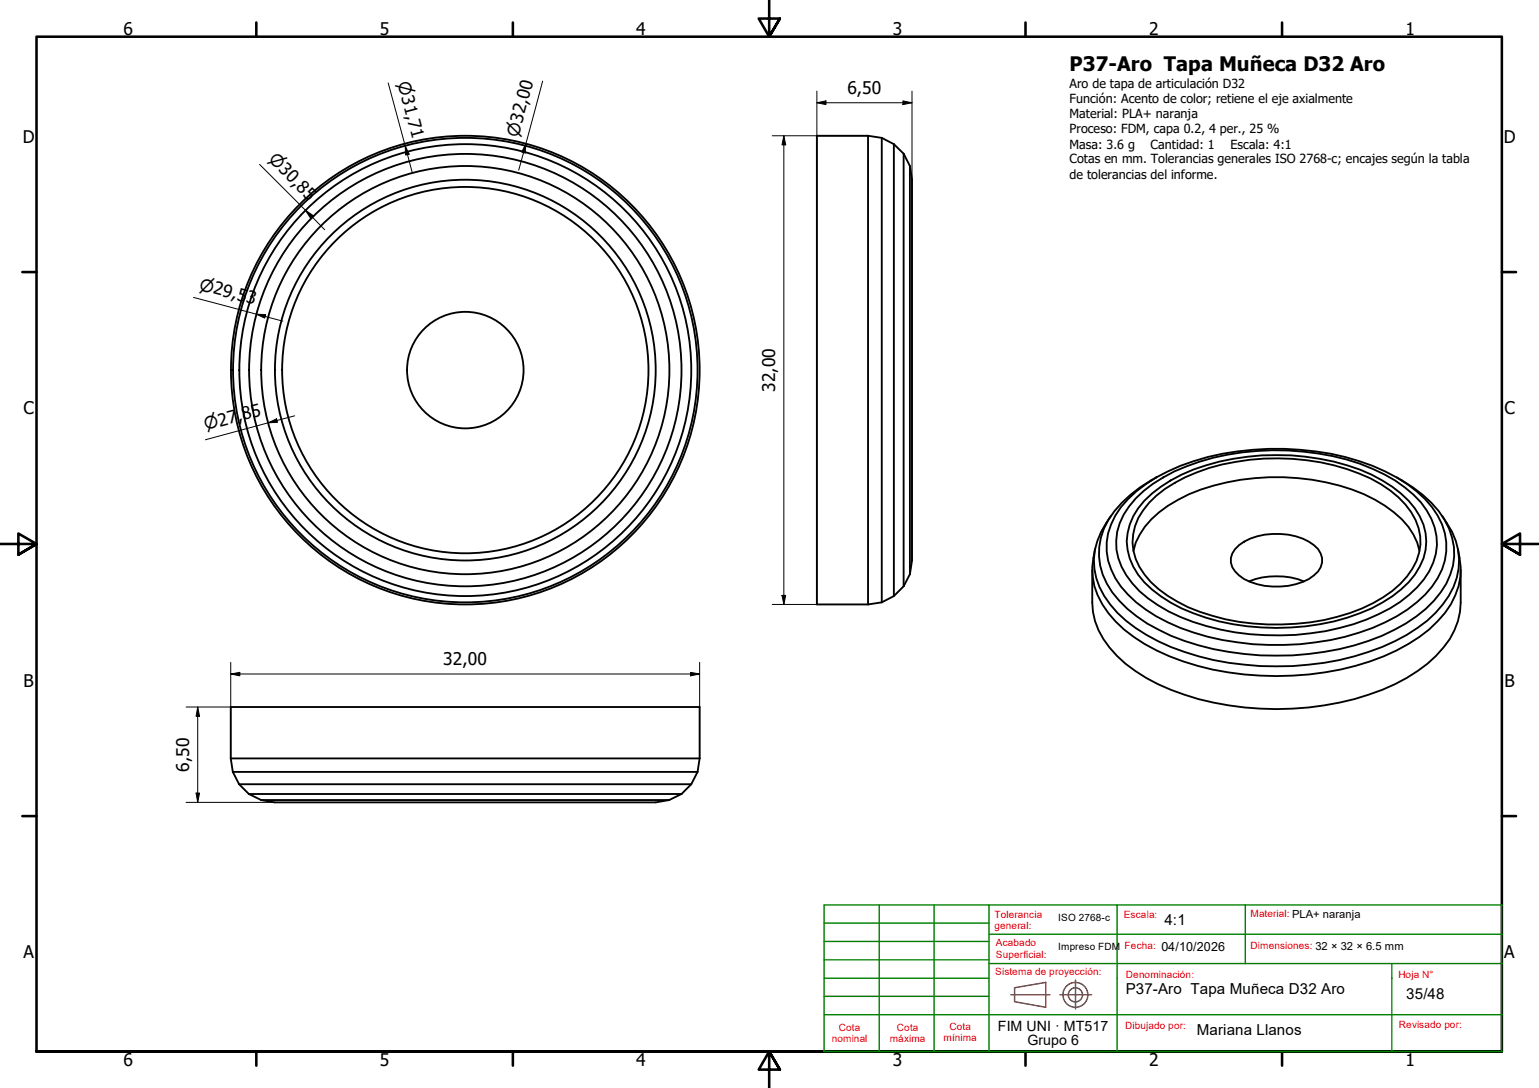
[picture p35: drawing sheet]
<svg xmlns="http://www.w3.org/2000/svg" width="420mm" height="297mm" viewBox="0 0 420 297" stroke-linecap="round" stroke-linejoin="round" font-family="sans-serif">
<defs><g id="words">
<text font-size="5.5" x="292" y="19.4">P37-Aro Tapa Muñeca D32 Aro</text>
<g font-size="4.8">
<text x="33.7" y="9.6">6</text>
<text x="103.7" y="9.6">5</text>
<text x="173.7" y="9.6">4</text>
<text x="243.7" y="9.6">3</text>
<text x="313.7" y="9.6">2</text>
<text x="383.7" y="9.6">1</text>
<text x="231.3" y="25.6">6,50</text>
<text x="6.2" y="38.9">D</text>
<text x="410.5" y="38.9">D</text>
<text x="211.6" y="107" transform="rotate(-90 211.6 107)">32,00</text>
<text x="6.4" y="113.1">C</text>
<text x="410.7" y="113.1">C</text>
<text x="121" y="181.7">32,00</text>
<text x="6.4" y="187.4">B</text>
<text x="410.7" y="187.4">B</text>
<text x="51.6" y="210.7" transform="rotate(-90 51.6 210.7)">6,50</text>
<text x="6.4" y="261.7">A</text>
<text x="410.7" y="261.7">A</text>
<text x="33.7" y="290.9">6</text>
<text x="103.7" y="290.9">5</text>
<text x="173.7" y="290.9">4</text>
<text x="243.7" y="290.9">3</text>
<text x="313.7" y="290.9">2</text>
<text x="383.7" y="290.9">1</text>
</g>
<g font-size="4.6">
<text x="108.5" y="22.8" transform="rotate(75 108.5 22.8)">⌀31,71</text>
<text x="141.5" y="37.6" transform="rotate(-75 141.5 37.6)">⌀32,00</text>
<text x="73.1" y="43.7" transform="rotate(45 73.1 43.7)">⌀30,85</text>
<text x="54.2" y="79" transform="rotate(15 54.2 79)">⌀29,53</text>
<text x="56.2" y="117.5" transform="rotate(-15 56.2 117.5)">⌀27,85</text>
</g>
<g font-size="4.1">
<text x="317.9" y="252.7">4:1</text>
<text x="307.3" y="271.4">P37-Aro Tapa Muñeca D32 Aro</text>
<text x="383.9" y="272.8">35/48</text>
<text x="326.7" y="282.6">Mariana Llanos</text>
</g>
<g font-size="3.9">
<text x="272.4" y="281.4">FIM UNI · MT517</text>
<text x="280.5" y="285.3">Grupo 6</text>
</g>
<g font-size="3.4">
<text x="292" y="24.1">Aro de tapa de articulación D32</text>
<text x="292" y="28.2">Función: Acento de color; retiene el eje axialmente</text>
<text x="292" y="32.3">Material: PLA+ naranja</text>
<text x="292" y="36.4">Proceso: FDM, capa 0.2, 4 per., 25 %</text>
<text x="292" y="40.6">Masa: 3.6 g</text>
<text x="314.1" y="40.6">Cantidad: 1</text>
<text x="336" y="40.6">Escala: 4:1</text>
<text x="292" y="44.6">Cotas en mm. Tolerancias generales ISO 2768-c; encajes según la tabla</text>
<text x="292" y="48.8">de tolerancias del informe.</text>
<text x="317.1" y="259.7">04/10/2026</text>
</g>
<g font-size="2.7" fill="#f00">
<text x="271.5" y="250.5">Tolerancia</text>
<text x="306.8" y="250.7">Escala:</text>
<text x="341.4" y="250.4">Material: PLA+ naranja</text>
<text x="271.5" y="253.7">general:</text>
<text x="271.9" y="258.4">Acabado</text>
<text x="271.9" y="261.5">Superficial:</text>
<text x="307" y="259.1">Fecha:</text>
<text x="341.4" y="259">Dimensiones: 32 × 32 × 6.5 mm</text>
<text x="271.7" y="266.3">Sistema de proyección:</text>
<text x="307.3" y="267.1">Denominación:</text>
<text x="381.8" y="267.1">Hoja N°</text>
<text x="229" y="281.5">Cota</text>
<text x="244.9" y="281.5">Cota</text>
<text x="259.2" y="281.1">Cota</text>
<text x="307.1" y="281">Dibujado por:</text>
<text x="381.9" y="280.7">Revisado por:</text>
<text x="227.1" y="284.6">nominal</text>
<text x="243" y="284.6">máxima</text>
<text x="257.6" y="284.3">mínima</text>
</g>
<g font-size="2.7">
<text x="288.9" y="251.4">ISO 2768-c</text>
<text x="288.9" y="259.3">Impreso FDM</text>
</g>
</g></defs>
<!-- layer: Visible (ISO) -->
<g fill="none" stroke="#000" stroke-width=".51">
<path d="M237 37.1v127.9M237 37.1h-14v127.9h14M237 37.1l3.7 .5M240.7 37.6v126.9M240.7 37.6l3.3 1.8M244 39.4v123.3M244 39.4l2.7 2.6M246.7 42v118.1M246.7 42l1.7 3.3M248.4 45.3l.6 3.7v104l-.6 3.8M248.4 45.3v111.5M308 136.3a42.6 42.6 0 0 1 17.9-10.4 76.4 76.4 0 0 1 48.8 1.3 37.6 37.6 0 0 1 16.3 11.3 16.9 16.9 0 0 1 0 21.6 37.6 37.6 0 0 1-16.3 11.3 76 76 0 0 1-52.4 0 38.6 38.6 0 0 1-16.3-11.3 16.9 16.9 0 0 1 0-21.6z"/>
<path d="M310.1 136.1a43.8 43.8 0 0 1 21.2-11.1 71.3 71.3 0 0 1 43.4 3 32.7 32.7 0 0 1 14.8 11.4 15.5 15.5 0 0 1-.8 18.8 34.9 34.9 0 0 1-15.6 10.9 71.5 71.5 0 0 1-50.8-.6 32.3 32.3 0 0 1-14.8-11.5 15.7 15.7 0 0 1 .7-18.7zM312.4 136.7a40.8 40.8 0 0 1 20.5-10.7 65.8 65.8 0 0 1 41.6 3.6 28.6 28.6 0 0 1 13.1 11.4 14.5 14.5 0 0 1-1.3 15.9 32.8 32.8 0 0 1-15.1 10.5 66 66 0 0 1-48.6-1.3 28 28 0 0 1-13.2-11.4 15.2 15.2 0 0 1 3-18zM313.8 137.2a39.5 39.5 0 0 1 19.9-10.4 63.6 63.6 0 0 1 40.4 3.8 25.8 25.8 0 0 1 12.4 11.4 13.9 13.9 0 0 1-2.4 15.4 35.5 35.5 0 0 1-19 11 64.4 64.4 0 0 1-40.7-2.6 28.4 28.4 0 0 1-13.3-11 14.5 14.5 0 0 1 2.7-17.6zM315.7 130.4a34.9 34.9 0 0 0-13.1 11.4 17.7 17.7 0 0 0 3 22.2 42.5 42.5 0 0 0 17.8 11 79.9 79.9 0 0 0 53.9-1.4 37.8 37.8 0 0 0 16-11.9 17.5 17.5 0 0 0-.6-22.2 36.4 36.4 0 0 0-11.4-9.1M248.4 156.8l-1.7 3.3M298.2 155.6v8.9a20.6 20.6 0 0 0 6.7 14.6 46.1 46.1 0 0 0 18.4 10.6 82 82 0 0 0 54.1-1.4 40 40 0 0 0 18.4-13.8 19 19 0 0 0 3-10v-8.9M299 149.9a19 19 0 0 0 3.6 17.5 42.2 42.2 0 0 0 20.4 13.2 82.5 82.5 0 0 0 54.8-1.4 38.5 38.5 0 0 0 18.3-14.2 18.4 18.4 0 0 0 1.9-15.1M303.3 140.9a19.3 19.3 0 0 0-4 16.9 26.1 26.1 0 0 0 10.7 13.6 66.5 66.5 0 0 0 34.1 10.4 76.7 76.7 0 0 0 36.7-6.7 32.3 32.3 0 0 0 16-14.8 17.5 17.5 0 0 0-1.8-17.5l-1.2-1.9M309.4 150.4a20.2 20.2 0 0 1 9.4-12.3 50.4 50.4 0 0 1 23.8-7.6 60.3 60.3 0 0 1 32.8 5.9 23.5 23.5 0 0 1 11.5 11.7l.6 2.3M338.3 148.8a18.5 18.5 0 0 1 17.4-1.7 8.1 8.1 0 0 1 5.2 5.2 5.1 5.1 0 0 1-2.2 4.8 17.6 17.6 0 0 1-13.5 2.8 13.5 13.5 0 0 1-8-3.9 4.8 4.8 0 0 1 1.1-7.2zM341 158.7a20.8 20.8 0 0 1 15 0M240.7 164.5l-3.7 .5"/>
<path d="M244 162.7l-3.3 1.8M246.7 160.1l-2.7 2.6M63 207.1h128M63 207.1v-14.1h128v14.1M63 207.1l.6 3.6M63.6 210.7h126.8M63.6 210.7l1.7 3.4M65.3 214.1h123.4M65.3 214.1l2.6 2.7M67.9 216.8h118.2M67.9 216.8l3.4 1.6M71.3 218.4l3.7 .7h104l3.7-.7"/>
<path d="M71.3 218.4h111.4M186.1 216.8l-3.4 1.6M188.7 214.1l-2.6 2.7M190.4 210.7l-1.7 3.4M191 207.1l-.6 3.6"/>
<circle cx="127" cy="101" r="15.9"/>
<circle cx="127" cy="101" r="50"/>
<circle cx="127" cy="101" r="52"/>
<circle cx="127" cy="101" r="55.7"/>
<circle cx="127" cy="101" r="59"/>
<circle cx="127" cy="101" r="61.7"/>
<circle cx="127" cy="101" r="63.4"/>
<circle cx="127" cy="101" r="64"/>
</g>
<!-- layer: Borde (ISO) -->
<g fill="none" stroke="#000" stroke-width=".7">
<path d="M70 6.1v3.9M140 6.1v3.9M210 0v10l-2.9-4.9h5.8l-2.9 4.9 2.9-4.9M280 6.1v3.9M350 6.1v3.9M6.1 74.3h3.9M410 74.3h3.9M0 148.5h10l-5-2.8v5.7l5-2.9-5 2.9M420 148.5h-10l5-2.8v5.7l-5-2.9 5 2.9M6.1 222.8h3.9M410 222.8h3.9M10 287.1v-277.1h400v277.1h-400h400"/>
<path d="M70 287.1v3.8M140 287.1v3.8M212.9 292l-2.9-4.9 2.9 4.9h-5.8l2.9-4.9v9.9M280 287.1v3.8M350 287.1v3.8"/>
</g>
<g fill="none" stroke="#800040" stroke-width=".38">
<path d="M276 271.6h10.6M277 269.7l8.5-1.5v6.8l-8.5-1.5zM289.4 271.6h8.6M293.6 267.6v7.8"/>
<circle cx="293.6" cy="271.6" r="3.4"/>
<circle cx="293.6" cy="271.6" r="1.94"/>
</g>
<g fill="none" stroke="#008000" stroke-width=".38">
<path d="M225 257h45M225 252h45M240 247.1v40h30M255 247.1v40M270 247.1h35v40M270 255.1h140M305 247.1h35M225 277h185M225 272h45M225 267.1h45M225 262.1h45M270 263.1h140"/>
<path d="M340 263.1v-16h70v40h-140M380 263.1v24M225 287.1v-40h45v40"/>
</g>
<path d="M225 287.1h15" fill="none" stroke="#008000" stroke-width=".51"/>
<!-- layer: Cota (ISO) -->
<g fill="none" stroke="#000" stroke-width=".27">
<path d="M106 22.7l6.5 24.3M110.6 39.8l1.1 2.3-1 .2zM143.6 39.2l-.2 2.6-1-.3zM148.1 22.1l-6.5 24.4M210.8 37.1h26.2M214 37.1l.5 2.4h-1zM214 37.1v127.9M223 28.1l2.5-.6v1.1zM223 28.1h26M223 24.9v140.1M246.5 27.5l2.5 .6-2.5 .5zM249 24.9v128.1"/>
<path d="M70.9 44.9l17.7 17.8M83.4 57.4l2.1 1.5-.7 .6zM52.8 81.2l24.4 6.5M70 85.8l2.5 .1-.2 1zM73.2 115.4l2.3-1.1 .3 1zM80.5 113.5l-24.4 6.6M210.8 165h26.2M213.5 162.5h1l-.5 2.5zM50.8 193h12.2M54 193l.5 2.6h-1zM54 193v26.1M63 184l2.5-.4v.9z"/>
<path d="M63 184h128M63 180.8v26.3M188.5 183.6l2.5 .4-2.5 .5zM191 180.8v26.3M50.8 219.1h24.2M53.5 216.5h1l-.5 2.6z"/>
</g>
<g fill="#000">
<path d="M214 37.1l.5 2.4h-1zM223 28.1l2.5-.6v1.1zM246.5 27.5l2.5 .6-2.5 .5zM83.4 57.4l2.1 1.5-.7 .6zM110.6 39.8l1.1 2.3-1 .2zM143.6 39.2l-.2 2.6-1-.3zM70 85.8l2.5 .1-.2 1zM73.2 115.4l2.3-1.1 .3 1zM213.5 162.5h1l-.5 2.5zM54 193l.5 2.6h-1zM63 184l2.5-.4v.9zM188.5 183.6l2.5 .4-2.5 .5z"/>
<path d="M53.5 216.5h1l-.5 2.6z"/>
</g>
<use href="#words"/>
</svg>
